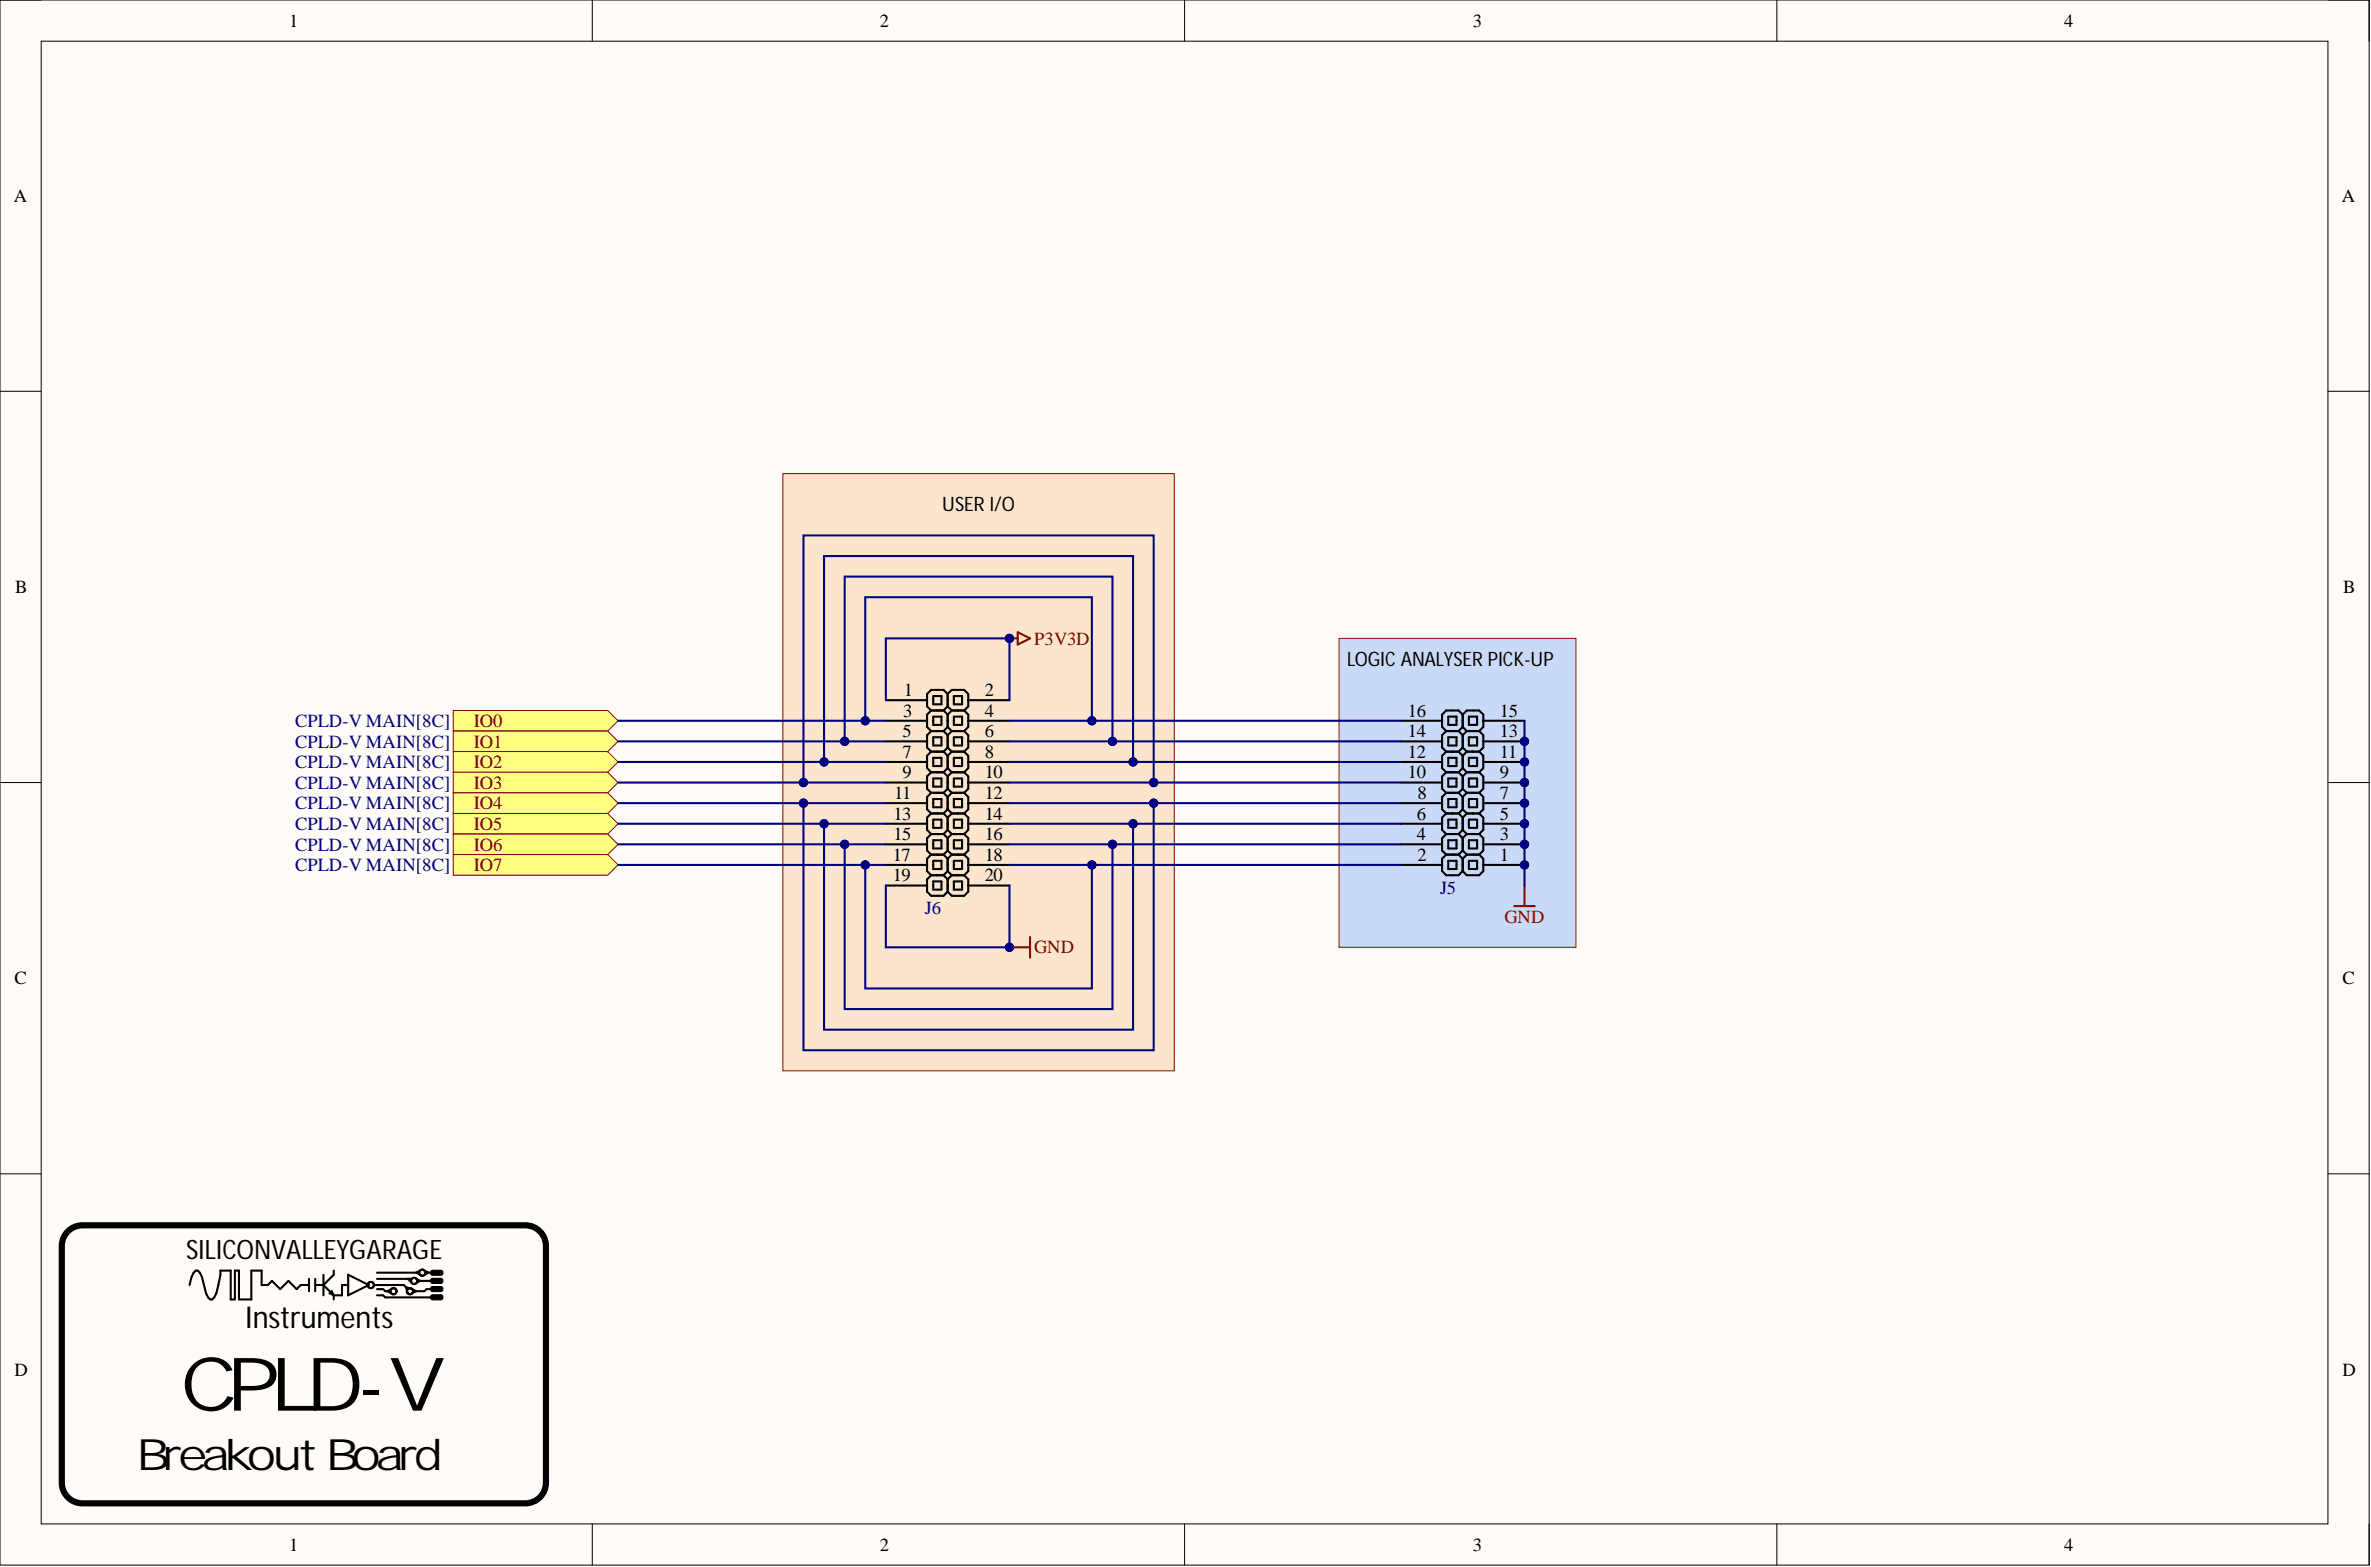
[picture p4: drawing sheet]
<svg xmlns="http://www.w3.org/2000/svg" width="292mm" height="193mm" viewBox="0 0 292 193" stroke-linecap="round" stroke-linejoin="round" font-family="sans-serif">
<defs><g id="words">
<text font-size="9.1" x="22.2" y="173.7">CPLD-V</text>
<text font-size="5.3" x="16.8" y="181">BreakoutBoard</text>
<text font-size="3.7" x="30.2" y="163.6">Instruments</text>
<text font-size="3.3" x="22.9" y="155">SILICONVALLEYGARAGE</text>
<g font-size="2.5">
<text x="116.1" y="63">USER I/O</text>
<text x="166" y="82">LOGIC ANALYSER PICK-UP</text>
</g>
<g font-size="2.3">
<text x="35.6" y="3.3">1</text>
<text x="108.4" y="3.3">2</text>
<text x="181.5" y="3.3">3</text>
<text x="254.3" y="3.3">4</text>
<text x="1.7" y="24.9">A</text>
<text x="288.5" y="24.9">A</text>
<text x="1.9" y="73">B</text>
<text x="288.7" y="73">B</text>
<text x="111.2" y="88.3">3</text>
<text x="111.3" y="85.7">1</text>
<text x="121.3" y="85.7">2</text>
<text x="121.3" y="88.3">4</text>
<text x="173.4" y="88.3">16</text>
<text x="184.8" y="88.3">15</text>
<text x="111.2" y="90.8">5</text>
<text x="111.2" y="93.3">7</text>
<text x="111.2" y="95.9">9</text>
<text x="121.3" y="90.8">6</text>
<text x="121.3" y="93.3">8</text>
<text x="121.3" y="95.9">10</text>
<text x="173.4" y="95.9">10</text>
<text x="173.4" y="93.3">12</text>
<text x="173.4" y="90.8">14</text>
<text x="184.8" y="95.9">9</text>
<text x="184.8" y="93.3">11</text>
<text x="184.8" y="90.8">13</text>
<text x="110.1" y="100.9">13</text>
<text x="110.1" y="98.4">11</text>
<text x="121.3" y="98.4">12</text>
<text x="121.3" y="100.9">14</text>
<text x="174.5" y="100.9">6</text>
<text x="174.6" y="98.4">8</text>
<text x="184.8" y="100.9">5</text>
<text x="184.8" y="98.4">7</text>
<text x="110" y="106">17</text>
<text x="110.1" y="103.5">15</text>
<text x="121.3" y="103.5">16</text>
<text x="121.3" y="106">18</text>
<text x="174.5" y="103.5">4</text>
<text x="174.6" y="106">2</text>
<text x="184.8" y="106">1</text>
<text x="184.8" y="103.5">3</text>
<text x="110" y="108.5">19</text>
<text x="121.3" y="108.5">20</text>
<text x="1.8" y="121.2">C</text>
<text x="288.6" y="121.2">C</text>
<text x="1.8" y="169.4">D</text>
<text x="288.6" y="169.4">D</text>
<text x="35.6" y="191">1</text>
<text x="108.4" y="191">2</text>
<text x="181.5" y="191">3</text>
<text x="254.3" y="191">4</text>
</g>
<g font-size="2.3" fill="#800000">
<text x="127.4" y="79.4">P3V3D</text>
<text x="58.4" y="89.5">IO0</text>
<text x="58.4" y="92.1">IO1</text>
<text x="58.4" y="94.6">IO2</text>
<text x="58.4" y="97.1">IO3</text>
<text x="58.4" y="99.7">IO4</text>
<text x="58.4" y="102.2">IO5</text>
<text x="58.4" y="104.7">IO6</text>
<text x="58.4" y="107.3">IO7</text>
<text x="185.4" y="113.6">GND</text>
<text x="127.4" y="117.4">GND</text>
</g>
<g font-size="2.3" fill="#000080">
<text x="36.4" y="89.5">CPLD-V MAIN[8C]</text>
<text x="36.4" y="92.1">CPLD-V MAIN[8C]</text>
<text x="36.4" y="94.6">CPLD-V MAIN[8C]</text>
<text x="36.4" y="97.1">CPLD-V MAIN[8C]</text>
<text x="36.4" y="99.7">CPLD-V MAIN[8C]</text>
<text x="36.4" y="102.2">CPLD-V MAIN[8C]</text>
<text x="36.4" y="104.7">CPLD-V MAIN[8C]</text>
<text x="36.4" y="107.3">CPLD-V MAIN[8C]</text>
<text x="114" y="112.6">J6</text>
<text x="177.4" y="110.1">J5</text>
</g>
</g></defs>
<path d="M0 0h291.9v192.7h-291.9z" fill-rule="evenodd" fill="#fffcf8"/>
<path d="M0 0h291.9v192.7h-291.9z" fill="none" stroke="#000" stroke-width=".12"/>
<path d="M5.1 5.1h281.7v182.6h-281.7z" fill-rule="evenodd" fill="#fffcf8"/>
<g fill="none" stroke="#000" stroke-width=".12">
<path d="M0 0h5.1M5.1 5.1h281.7v182.6h-281.7zM73 0v5.1M145.9 0v5.1M218.9 0v5.1M286.8 0h5.1v5.1M0 48.2h5.1M286.8 48.2h5.1M0 96.4h5.1M286.8 96.4h5.1M0 144.6h5.1M286.8 144.6h5.1"/>
<path d="M73 187.7v5M145.9 187.7v5M218.9 187.7v5M291.9 187.7v5"/>
</g>
<path d="M96.4 58.3h48.3v73.6h-48.3z" fill-rule="evenodd" fill="#fce5cd"/>
<path d="M96.4 58.3h48.3v73.6h-48.3z" fill="none" stroke="#800000" stroke-width=".12"/>
<path d="M165 78.6h29.2v38.1h-29.2z" fill-rule="evenodd" fill="#c9daf8"/>
<path d="M165 78.6h29.2v38.1h-29.2z" fill="none" stroke="#800000" stroke-width=".12"/>
<circle cx="187.8" cy="106.5" r=".51" fill="#000080"/>
<circle cx="187.8" cy="106.5" r=".51" fill="none" stroke="#000080" stroke-width=".12"/>
<circle cx="187.8" cy="104" r=".51" fill="#000080"/>
<circle cx="187.8" cy="104" r=".51" fill="none" stroke="#000080" stroke-width=".12"/>
<circle cx="187.8" cy="101.4" r=".51" fill="#000080"/>
<circle cx="187.8" cy="101.4" r=".51" fill="none" stroke="#000080" stroke-width=".12"/>
<circle cx="187.8" cy="98.9" r=".51" fill="#000080"/>
<circle cx="187.8" cy="98.9" r=".51" fill="none" stroke="#000080" stroke-width=".12"/>
<circle cx="187.8" cy="96.4" r=".51" fill="#000080"/>
<circle cx="187.8" cy="96.4" r=".51" fill="none" stroke="#000080" stroke-width=".12"/>
<circle cx="187.8" cy="93.8" r=".51" fill="#000080"/>
<circle cx="187.8" cy="93.8" r=".51" fill="none" stroke="#000080" stroke-width=".12"/>
<circle cx="187.8" cy="91.3" r=".51" fill="#000080"/>
<circle cx="187.8" cy="91.3" r=".51" fill="none" stroke="#000080" stroke-width=".12"/>
<path d="M182.7 106.5h5.1" fill="none" stroke="#000" stroke-width=".25"/>
<circle cx="187.8" cy="106.5" r=".51" fill="#000080"/>
<circle cx="187.8" cy="106.5" r=".51" fill="none" stroke="#000080" stroke-width=".12"/>
<path d="M172.6 106.5h5.1M182.7 104h5.1" fill="none" stroke="#000" stroke-width=".25"/>
<circle cx="187.8" cy="104" r=".51" fill="#000080"/>
<circle cx="187.8" cy="104" r=".51" fill="none" stroke="#000080" stroke-width=".12"/>
<path d="M172.6 104h5.1M182.7 101.4h5.1" fill="none" stroke="#000" stroke-width=".25"/>
<circle cx="187.8" cy="101.4" r=".51" fill="#000080"/>
<circle cx="187.8" cy="101.4" r=".51" fill="none" stroke="#000080" stroke-width=".12"/>
<g fill="none" stroke="#000" stroke-width=".25">
<path d="M178.2 90l-.5 .5v1.6l.5 .5M178.2 92.6l-.5 .5v1.5l.5 .5M178.2 95.1l-.5 .5v1.5l.5 .5M178.2 97.6l-.5 .5v1.6l.5 .5M178.2 97.6h1.5M178.2 95.1h1.5M178.2 92.6h1.5M178.2 90h1.5M178.4 88.3h1v1h-1zM178.4 90.8h1v1h-1zM178.4 93.3h1v1h-1zM178.4 95.9h1v1h-1z"/>
<path d="M178.4 98.4h1v1h-1zM179.7 97.6l.5 .5M179.7 95.1l.5 .5M179.7 90l.5 .5M179.7 92.6l.5 .5M180.2 88l.5-.5h1.5l.5 .5v1.5l-.5 .5M180.2 88v1.5M180.2 90.5v1.6M180.2 93.1v1.5M180.2 95.6v1.5M180.2 98.1v1.6M180.2 88l-.5-.5h-1.5l-.5 .5v1.5l.5 .5"/>
<path d="M180.2 99.7l-.5 .5M180.2 99.7l.5 .5M180.2 97.1l-.5 .5M180.2 97.1l.5 .5M180.2 94.6l-.5 .5M180.2 94.6l.5 .5M180.2 92.1l-.5 .5M180.2 92.1l.5 .5M180.2 89.5l-.5 .5M180.2 89.5l.5 .5M180.7 97.6l-.5 .5M180.7 97.6h1.5"/>
<path d="M180.7 95.1h1.5M180.7 95.1l-.5 .5M180.7 92.6l-.5 .5M180.7 92.6h1.5M180.7 90l-.5 .5M180.7 90h1.5M181 88.3h1v1h-1zM181 90.8h1v1h-1zM181 93.3h1v1h-1zM181 95.9h1v1h-1zM181 98.4h1v1h-1zM182.2 90l.5 .5v1.6l-.5 .5"/>
<path d="M182.2 92.6l.5 .5v1.5l-.5 .5M182.2 95.1l.5 .5v1.5l-.5 .5M182.2 97.6l.5 .5v1.6l-.5 .5M182.7 98.9h5.1M172.6 101.4h5.1M178.2 105.2h1.5M178.2 105.2l-.5 .6v1.5l.5 .5h1.5l.5-.5M178.2 102.7l-.5 .5v1.5l.5 .5M178.2 100.2l-.5 .5v1.5l.5 .5M178.2 102.7h1.5M178.2 100.2h1.5M178.4 106h1v1h-1z"/>
<path d="M178.4 100.9h1v1h-1zM178.4 103.5h1v1h-1zM179.7 102.7l.5 .5M179.7 105.2l.5 .6M179.7 100.2l.5 .5M180.2 100.7v1.5M180.2 103.2v1.5M180.2 105.8v1.5M180.2 104.7l-.5 .5M180.2 104.7l.5 .5M180.2 102.2l-.5 .5M180.2 102.2l.5 .5"/>
<path d="M180.7 105.2h1.5M180.7 105.2l-.5 .6M180.7 102.7l-.5 .5M180.7 102.7h1.5M180.7 100.2l-.5 .5M180.7 100.2h1.5M181 100.9h1v1h-1zM181 103.5h1v1h-1zM181 106h1v1h-1zM182.2 105.2l.5 .6v1.5l-.5 .5h-1.5l-.5-.5M182.2 100.2l.5 .5v1.5l-.5 .5M182.2 102.7l.5 .5v1.5l-.5 .5"/>
</g>
<circle cx="187.8" cy="98.9" r=".51" fill="#000080"/>
<circle cx="187.8" cy="98.9" r=".51" fill="none" stroke="#000080" stroke-width=".12"/>
<path d="M172.6 98.9h5.1M182.7 96.4h5.1" fill="none" stroke="#000" stroke-width=".25"/>
<circle cx="187.8" cy="96.4" r=".51" fill="#000080"/>
<circle cx="187.8" cy="96.4" r=".51" fill="none" stroke="#000080" stroke-width=".12"/>
<path d="M172.6 96.4h5.1M182.7 93.8h5.1" fill="none" stroke="#000" stroke-width=".25"/>
<circle cx="187.8" cy="93.8" r=".51" fill="#000080"/>
<circle cx="187.8" cy="93.8" r=".51" fill="none" stroke="#000080" stroke-width=".12"/>
<path d="M172.6 93.8h5.1M182.7 91.3h5.1" fill="none" stroke="#000" stroke-width=".25"/>
<circle cx="187.8" cy="91.3" r=".51" fill="#000080"/>
<circle cx="187.8" cy="91.3" r=".51" fill="none" stroke="#000080" stroke-width=".12"/>
<g fill="none" stroke="#000" stroke-width=".25">
<path d="M109.1 91.3h5.1M109.1 88.8h5.1M109.1 86.2h5.1M109.1 93.8h5.1M109.1 96.4h5.1M109.1 98.9h5.1M114.7 87.5h1.5M114.7 87.5l-.5 .5v1.5l.5 .5M114.7 90l-.5 .5v1.6l.5 .5M114.7 92.6l-.5 .5v1.5l.5 .5M114.7 95.1l-.5 .5v1.5l.5 .5M114.7 97.6l-.5 .5v1.6l.5 .5"/>
<path d="M114.7 90h1.5M114.7 92.6h1.5M114.7 95.1h1.5M114.7 97.6h1.5M115 85.7h1v1h-1zM115 88.3h1v1h-1zM115 90.8h1v1h-1zM115 93.3h1v1h-1zM115 95.9h1v1h-1zM115 98.4h1v1h-1zM116.2 87.5l.5 .5M116.2 90l.5 .5"/>
<path d="M116.2 92.6l.5 .5M116.2 95.1l.5 .5M116.2 97.6l.5 .5M116.7 85.5l-.5-.5h-1.5l-.5 .5v1.5l.5 .5M116.7 85.5l.6-.5h1.5l.5 .5v1.5l-.5 .5M116.7 87l.6 .5M116.7 85.5v1.5M116.7 88v1.5M116.7 90.5v1.6M116.7 93.1v1.5M116.7 95.6v1.5M116.7 98.1v1.6"/>
<path d="M116.7 87l-.5 .5M116.7 89.5l-.5 .5M116.7 92.1l.6 .5M116.7 89.5l.6 .5M116.7 92.1l-.5 .5M116.7 94.6l.6 .5M116.7 94.6l-.5 .5M116.7 97.1l.6 .5M116.7 97.1l-.5 .5M116.7 99.7l.6 .5M116.7 99.7l-.5 .5M117.3 87.5h1.5"/>
<path d="M117.3 90h1.5M117.3 87.5l-.6 .5M117.3 92.6h1.5M117.3 90l-.6 .5M117.3 95.1h1.5M117.3 92.6l-.6 .5M117.3 97.6h1.5M117.3 95.1l-.6 .5M117.3 97.6l-.6 .5M117.5 85.7h1v1h-1zM117.5 88.3h1v1h-1zM117.5 90.8h1v1h-1z"/>
<path d="M117.5 93.3h1v1h-1zM117.5 95.9h1v1h-1zM117.5 98.4h1v1h-1zM118.8 87.5l.5 .5v1.5l-.5 .5M118.8 90l.5 .5v1.6l-.5 .5M118.8 92.6l.5 .5v1.5l-.5 .5M118.8 95.1l.5 .5v1.5l-.5 .5M118.8 97.6l.5 .5v1.6l-.5 .5M119.3 91.3h5.1M119.3 88.8h5.1M119.3 86.2h5.1M119.3 93.8h5.1"/>
<path d="M119.3 96.4h5.1M119.3 98.9h5.1M172.6 91.3h5.1M172.6 88.8h5.1M182.7 88.8h5.1M109.1 101.4h5.1M109.1 104h5.1M109.1 106.5h5.1M109.1 109h5.1M114.7 100.2l-.5 .5v1.5l.5 .5M114.7 102.7l-.5 .5v1.5l.5 .5M114.7 105.2l-.5 .6v1.5l.5 .5"/>
<path d="M114.7 107.8l-.5 .5v1.5l.5 .5h1.5l.5-.5M114.7 100.2h1.5M114.7 102.7h1.5M114.7 105.2h1.5M114.7 107.8h1.5M115 100.9h1v1h-1zM115 103.5h1v1h-1zM115 106h1v1h-1zM115 108.5h1v1.1h-1zM116.2 100.2l.5 .5M116.2 102.7l.5 .5M116.2 105.2l.5 .6"/>
<path d="M116.2 107.8l.5 .5M116.7 100.7v1.5M116.7 103.2v1.5M116.7 105.8v1.5M116.7 108.3v1.5M116.7 102.2l.6 .5M116.7 102.2l-.5 .5M116.7 104.7l.6 .5M116.7 104.7l-.5 .5M116.7 107.3l.6 .5M116.7 107.3l-.5 .5M117.3 100.2h1.5"/>
<path d="M117.3 102.7h1.5M117.3 100.2l-.6 .5M117.3 105.2h1.5M117.3 102.7l-.6 .5M117.3 107.8h1.5M117.3 105.2l-.6 .6M117.3 107.8l-.6 .5M117.5 100.9h1v1h-1zM117.5 103.5h1v1h-1zM117.5 106h1v1h-1zM117.5 108.5h1v1.1h-1zM118.8 100.2l.5 .5v1.5l-.5 .5"/>
<path d="M118.8 102.7l.5 .5v1.5l-.5 .5M118.8 105.2l.5 .6v1.5l-.5 .5M118.8 107.8l.5 .5v1.5l-.5 .5h-1.5l-.6-.5M119.3 101.4h5.1M119.3 104h5.1M119.3 106.5h5.1M119.3 109h5.1"/>
</g>
<path d="M124.4 116.7h2.5M126.9 115.4v2.5" fill="none" stroke="#800000" stroke-width=".25"/>
<circle cx="124.4" cy="116.7" r=".51" fill="#000080"/>
<circle cx="124.4" cy="116.7" r=".51" fill="none" stroke="#000080" stroke-width=".12"/>
<path d="M186.5 111.6h2.6M187.8 109v2.6" fill="none" stroke="#800000" stroke-width=".25"/>
<path d="M55.8 87.5h19.1l1.2 1.3-1.2 1.2h-19.1z" fill-rule="evenodd" fill="#ffff80"/>
<path d="M55.8 87.5h19.1l1.2 1.3-1.2 1.2h-19.1z" fill="none" stroke="#800000" stroke-width=".12"/>
<path d="M55.8 90h19.1l1.2 1.3-1.2 1.3h-19.1z" fill-rule="evenodd" fill="#ffff80"/>
<path d="M55.8 90h19.1l1.2 1.3-1.2 1.3h-19.1z" fill="none" stroke="#800000" stroke-width=".12"/>
<path d="M55.8 92.6h19.1l1.2 1.2-1.2 1.3h-19.1z" fill-rule="evenodd" fill="#ffff80"/>
<path d="M55.8 92.6h19.1l1.2 1.2-1.2 1.3h-19.1z" fill="none" stroke="#800000" stroke-width=".12"/>
<path d="M55.8 95.1h19.1l1.2 1.3-1.2 1.2h-19.1z" fill-rule="evenodd" fill="#ffff80"/>
<path d="M55.8 95.1h19.1l1.2 1.3-1.2 1.2h-19.1z" fill="none" stroke="#800000" stroke-width=".12"/>
<path d="M55.8 97.6h19.1l1.2 1.3-1.2 1.3h-19.1z" fill-rule="evenodd" fill="#ffff80"/>
<path d="M55.8 97.6h19.1l1.2 1.3-1.2 1.3h-19.1z" fill="none" stroke="#800000" stroke-width=".12"/>
<path d="M55.8 100.2h19.1l1.2 1.2-1.2 1.3h-19.1z" fill-rule="evenodd" fill="#ffff80"/>
<path d="M55.8 100.2h19.1l1.2 1.2-1.2 1.3h-19.1z" fill="none" stroke="#800000" stroke-width=".12"/>
<path d="M55.8 102.7h19.1l1.2 1.3-1.2 1.2h-19.1z" fill-rule="evenodd" fill="#ffff80"/>
<path d="M55.8 102.7h19.1l1.2 1.3-1.2 1.2h-19.1z" fill="none" stroke="#800000" stroke-width=".12"/>
<path d="M55.8 105.2h19.1l1.2 1.3-1.2 1.3h-19.1z" fill-rule="evenodd" fill="#ffff80"/>
<path d="M55.8 105.2h19.1l1.2 1.3-1.2 1.3h-19.1z" fill="none" stroke="#800000" stroke-width=".12"/>
<g fill="none" stroke="#000" stroke-width=".25">
<path d="M23.3 158.2l.3-1 .3-.5 .2-.2h.3l.2 .2 .3 .5 .5 2.1 .2 .5 .3 .2h.2l.3-.2a9.5 9.5 0 0 0 .8-3.3h1.2v3.5h.5v-3.5h.5v3.5h1.6v-3.5h1.2v1.7h.8l.5-.5 1 1.1 1-1.1 1 1.1 .6-.6h1M38.1 157.5v1.5M38.8 158.2h1M38.8 157.5v1.5M39.8 157v2.5M39.8 158.2l1.3 1.3M40.6 159.3l.3-.3 .2 .5zM41.1 156.5v.5l-1.3 1.2M41.1 159.5v.5M42.9 158.2h-.8v1.3h-1M42.9 157l2.5 1.2-2.5 1.3zM46.2 158.2h3.5l.6 .6"/>
<path d="M46.4 159.5h.8l.3 .3h6.1M46.4 156.7h5.1M46.4 157.5h4.4M46.4 158.8h.8l.3 .2h.5M48.2 158.8l-.5 .2 .5 .3M50.3 157.5l.5 .5M50.3 159.3l-.3-.8 1.3 .5-.5 .3M51.3 157.5l.5 .2-.5 .3M51.5 157.7h2.1M51.8 156.5l-.5 .2 .5 .3M52.3 156.5l.5 .2-.5 .3M52.5 156.7h1.1"/>
<path d="M53.6 158.8h-1.1l-.2 .2h-1.3"/>
<circle cx="45.7" cy="158.2" r=".38"/>
<circle cx="48.5" cy="159" r=".38"/>
<circle cx="50.5" cy="159" r=".38"/>
<circle cx="51" cy="157.7" r=".38"/>
<circle cx="52" cy="156.7" r=".38"/>
</g>
<path d="M53.1 159.5l.2-.1h1a.32 .32 0 0 1 .3 .4 .32 .32 0 0 1-.3 .3h-1a.34 .34 0 0 1-.2-.6zM53.1 156.5l.2-.1h1a.32 .32 0 0 1 .3 .3 .32 .32 0 0 1-.3 .4h-1a.34 .34 0 0 1-.2-.6zM53.1 157.5l.2-.1h1a.32 .32 0 0 1 .3 .3 .32 .32 0 0 1-.3 .3h-1a.34 .34 0 0 1-.2-.5zM53.1 158.5l.2-.1h1a.32 .32 0 0 1 .3 .3 .32 .32 0 0 1-.3 .4h-1a.34 .34 0 0 1-.2-.6z" fill="#000"/>
<path d="M53.1 159.5l.2-.1h1a.32 .32 0 0 1 .3 .4 .32 .32 0 0 1-.3 .3h-1a.34 .34 0 0 1-.2-.6zM53.1 156.5l.2-.1h1a.32 .32 0 0 1 .3 .3 .32 .32 0 0 1-.3 .4h-1a.34 .34 0 0 1-.2-.6zM53.1 157.5l.2-.1h1a.32 .32 0 0 1 .3 .3 .32 .32 0 0 1-.3 .3h-1a.34 .34 0 0 1-.2-.5zM53.1 158.5l.2-.1h1a.32 .32 0 0 1 .3 .3 .32 .32 0 0 1-.3 .4h-1a.34 .34 0 0 1-.2-.6z" fill="none" stroke="#000" stroke-width=".12"/>
<path d="M8.2 151.8a2.54 2.54 0 0 1 2-.9h54.5a2.54 2.54 0 0 1 2.6 2.5v29.2a2.53 2.53 0 0 1-2.6 2.5h-54.5a2.54 2.54 0 0 1-2.6-2.5v-29.2l.1-.6 .2-.5z" fill="none" stroke="#000" stroke-width=".76"/>
<path d="M109.1 109v7.7h15.3v-7.7" fill="none" stroke="#000080" stroke-width=".25"/>
<circle cx="124.4" cy="116.7" r=".51" fill="#000080"/>
<circle cx="124.4" cy="116.7" r=".51" fill="none" stroke="#000080" stroke-width=".12"/>
<path d="M109.1 86.2v-7.6h15.3v7.6" fill="none" stroke="#000080" stroke-width=".25"/>
<circle cx="124.4" cy="78.6" r=".51" fill="#000080"/>
<circle cx="124.4" cy="78.6" r=".51" fill="none" stroke="#000080" stroke-width=".12"/>
<path d="M187.8 88.8v20.2M76.1 106.5h33" fill="none" stroke="#000080" stroke-width=".25"/>
<circle cx="106.6" cy="106.5" r=".51" fill="#000080"/>
<circle cx="106.6" cy="106.5" r=".51" fill="none" stroke="#000080" stroke-width=".12"/>
<path d="M76.1 104h33" fill="none" stroke="#000080" stroke-width=".25"/>
<circle cx="104.1" cy="104" r=".51" fill="#000080"/>
<circle cx="104.1" cy="104" r=".51" fill="none" stroke="#000080" stroke-width=".12"/>
<path d="M76.1 101.4h33" fill="none" stroke="#000080" stroke-width=".25"/>
<circle cx="101.5" cy="101.4" r=".51" fill="#000080"/>
<circle cx="101.5" cy="101.4" r=".51" fill="none" stroke="#000080" stroke-width=".12"/>
<path d="M76.1 98.9h33" fill="none" stroke="#000080" stroke-width=".25"/>
<circle cx="99" cy="98.9" r=".51" fill="#000080"/>
<circle cx="99" cy="98.9" r=".51" fill="none" stroke="#000080" stroke-width=".12"/>
<path d="M76.1 96.4h33" fill="none" stroke="#000080" stroke-width=".25"/>
<circle cx="99" cy="96.4" r=".51" fill="#000080"/>
<circle cx="99" cy="96.4" r=".51" fill="none" stroke="#000080" stroke-width=".12"/>
<path d="M76.1 93.8h33" fill="none" stroke="#000080" stroke-width=".25"/>
<circle cx="101.5" cy="93.8" r=".51" fill="#000080"/>
<circle cx="101.5" cy="93.8" r=".51" fill="none" stroke="#000080" stroke-width=".12"/>
<path d="M76.1 91.3h33" fill="none" stroke="#000080" stroke-width=".25"/>
<circle cx="104.1" cy="91.3" r=".51" fill="#000080"/>
<circle cx="104.1" cy="91.3" r=".51" fill="none" stroke="#000080" stroke-width=".12"/>
<path d="M76.1 88.8h33" fill="none" stroke="#000080" stroke-width=".25"/>
<circle cx="106.6" cy="88.8" r=".51" fill="#000080"/>
<circle cx="106.6" cy="88.8" r=".51" fill="none" stroke="#000080" stroke-width=".12"/>
<path d="M106.6 106.5v15.2h27.9v-15.2" fill="none" stroke="#000080" stroke-width=".25"/>
<circle cx="106.6" cy="106.5" r=".51" fill="#000080"/>
<circle cx="106.6" cy="106.5" r=".51" fill="none" stroke="#000080" stroke-width=".12"/>
<circle cx="134.5" cy="106.5" r=".51" fill="#000080"/>
<circle cx="134.5" cy="106.5" r=".51" fill="none" stroke="#000080" stroke-width=".12"/>
<path d="M104.1 104v20.3h33v-20.3" fill="none" stroke="#000080" stroke-width=".25"/>
<circle cx="137.1" cy="104" r=".51" fill="#000080"/>
<circle cx="137.1" cy="104" r=".51" fill="none" stroke="#000080" stroke-width=".12"/>
<circle cx="104.1" cy="104" r=".51" fill="#000080"/>
<circle cx="104.1" cy="104" r=".51" fill="none" stroke="#000080" stroke-width=".12"/>
<path d="M101.5 101.4v25.4h38.1v-25.4" fill="none" stroke="#000080" stroke-width=".25"/>
<circle cx="101.5" cy="101.4" r=".51" fill="#000080"/>
<circle cx="101.5" cy="101.4" r=".51" fill="none" stroke="#000080" stroke-width=".12"/>
<circle cx="139.6" cy="101.4" r=".51" fill="#000080"/>
<circle cx="139.6" cy="101.4" r=".51" fill="none" stroke="#000080" stroke-width=".12"/>
<path d="M99 98.9v30.4h43.1v-30.4" fill="none" stroke="#000080" stroke-width=".25"/>
<circle cx="142.1" cy="98.9" r=".51" fill="#000080"/>
<circle cx="142.1" cy="98.9" r=".51" fill="none" stroke="#000080" stroke-width=".12"/>
<circle cx="99" cy="98.9" r=".51" fill="#000080"/>
<circle cx="99" cy="98.9" r=".51" fill="none" stroke="#000080" stroke-width=".12"/>
<path d="M106.6 88.8v-15.3h27.9v15.3" fill="none" stroke="#000080" stroke-width=".25"/>
<circle cx="106.6" cy="88.8" r=".51" fill="#000080"/>
<circle cx="106.6" cy="88.8" r=".51" fill="none" stroke="#000080" stroke-width=".12"/>
<circle cx="134.5" cy="88.8" r=".51" fill="#000080"/>
<circle cx="134.5" cy="88.8" r=".51" fill="none" stroke="#000080" stroke-width=".12"/>
<path d="M104.1 91.3v-20.3h33v20.3" fill="none" stroke="#000080" stroke-width=".25"/>
<circle cx="137.1" cy="91.3" r=".51" fill="#000080"/>
<circle cx="137.1" cy="91.3" r=".51" fill="none" stroke="#000080" stroke-width=".12"/>
<circle cx="104.1" cy="91.3" r=".51" fill="#000080"/>
<circle cx="104.1" cy="91.3" r=".51" fill="none" stroke="#000080" stroke-width=".12"/>
<path d="M101.5 93.8v-25.3h38.1v25.3" fill="none" stroke="#000080" stroke-width=".25"/>
<circle cx="101.5" cy="93.8" r=".51" fill="#000080"/>
<circle cx="101.5" cy="93.8" r=".51" fill="none" stroke="#000080" stroke-width=".12"/>
<circle cx="139.6" cy="93.8" r=".51" fill="#000080"/>
<circle cx="139.6" cy="93.8" r=".51" fill="none" stroke="#000080" stroke-width=".12"/>
<path d="M99 96.4v-30.5h43.1v30.5" fill="none" stroke="#000080" stroke-width=".25"/>
<circle cx="142.1" cy="96.4" r=".51" fill="#000080"/>
<circle cx="142.1" cy="96.4" r=".51" fill="none" stroke="#000080" stroke-width=".12"/>
<circle cx="99" cy="96.4" r=".51" fill="#000080"/>
<circle cx="99" cy="96.4" r=".51" fill="none" stroke="#000080" stroke-width=".12"/>
<path d="M124.4 106.5h48.2" fill="none" stroke="#000080" stroke-width=".25"/>
<circle cx="134.5" cy="106.5" r=".51" fill="#000080"/>
<circle cx="134.5" cy="106.5" r=".51" fill="none" stroke="#000080" stroke-width=".12"/>
<path d="M124.4 104h48.2" fill="none" stroke="#000080" stroke-width=".25"/>
<circle cx="137.1" cy="104" r=".51" fill="#000080"/>
<circle cx="137.1" cy="104" r=".51" fill="none" stroke="#000080" stroke-width=".12"/>
<path d="M124.4 101.4h48.2" fill="none" stroke="#000080" stroke-width=".25"/>
<circle cx="139.6" cy="101.4" r=".51" fill="#000080"/>
<circle cx="139.6" cy="101.4" r=".51" fill="none" stroke="#000080" stroke-width=".12"/>
<path d="M124.4 98.9h48.2" fill="none" stroke="#000080" stroke-width=".25"/>
<circle cx="142.1" cy="98.9" r=".51" fill="#000080"/>
<circle cx="142.1" cy="98.9" r=".51" fill="none" stroke="#000080" stroke-width=".12"/>
<path d="M124.4 96.4h48.2" fill="none" stroke="#000080" stroke-width=".25"/>
<circle cx="142.1" cy="96.4" r=".51" fill="#000080"/>
<circle cx="142.1" cy="96.4" r=".51" fill="none" stroke="#000080" stroke-width=".12"/>
<path d="M124.4 93.8h48.2" fill="none" stroke="#000080" stroke-width=".25"/>
<circle cx="139.6" cy="93.8" r=".51" fill="#000080"/>
<circle cx="139.6" cy="93.8" r=".51" fill="none" stroke="#000080" stroke-width=".12"/>
<path d="M124.4 91.3h48.2" fill="none" stroke="#000080" stroke-width=".25"/>
<circle cx="137.1" cy="91.3" r=".51" fill="#000080"/>
<circle cx="137.1" cy="91.3" r=".51" fill="none" stroke="#000080" stroke-width=".12"/>
<path d="M124.4 88.8h48.2" fill="none" stroke="#000080" stroke-width=".25"/>
<circle cx="134.5" cy="88.8" r=".51" fill="#000080"/>
<circle cx="134.5" cy="88.8" r=".51" fill="none" stroke="#000080" stroke-width=".12"/>
<path d="M124.4 78.6h1M125.4 77.9l1.5 .7-1.5 .8z" fill="none" stroke="#800000" stroke-width=".25"/>
<circle cx="124.4" cy="78.6" r=".51" fill="#000080"/>
<circle cx="124.4" cy="78.6" r=".51" fill="none" stroke="#000080" stroke-width=".12"/>
<use href="#words"/>
</svg>
